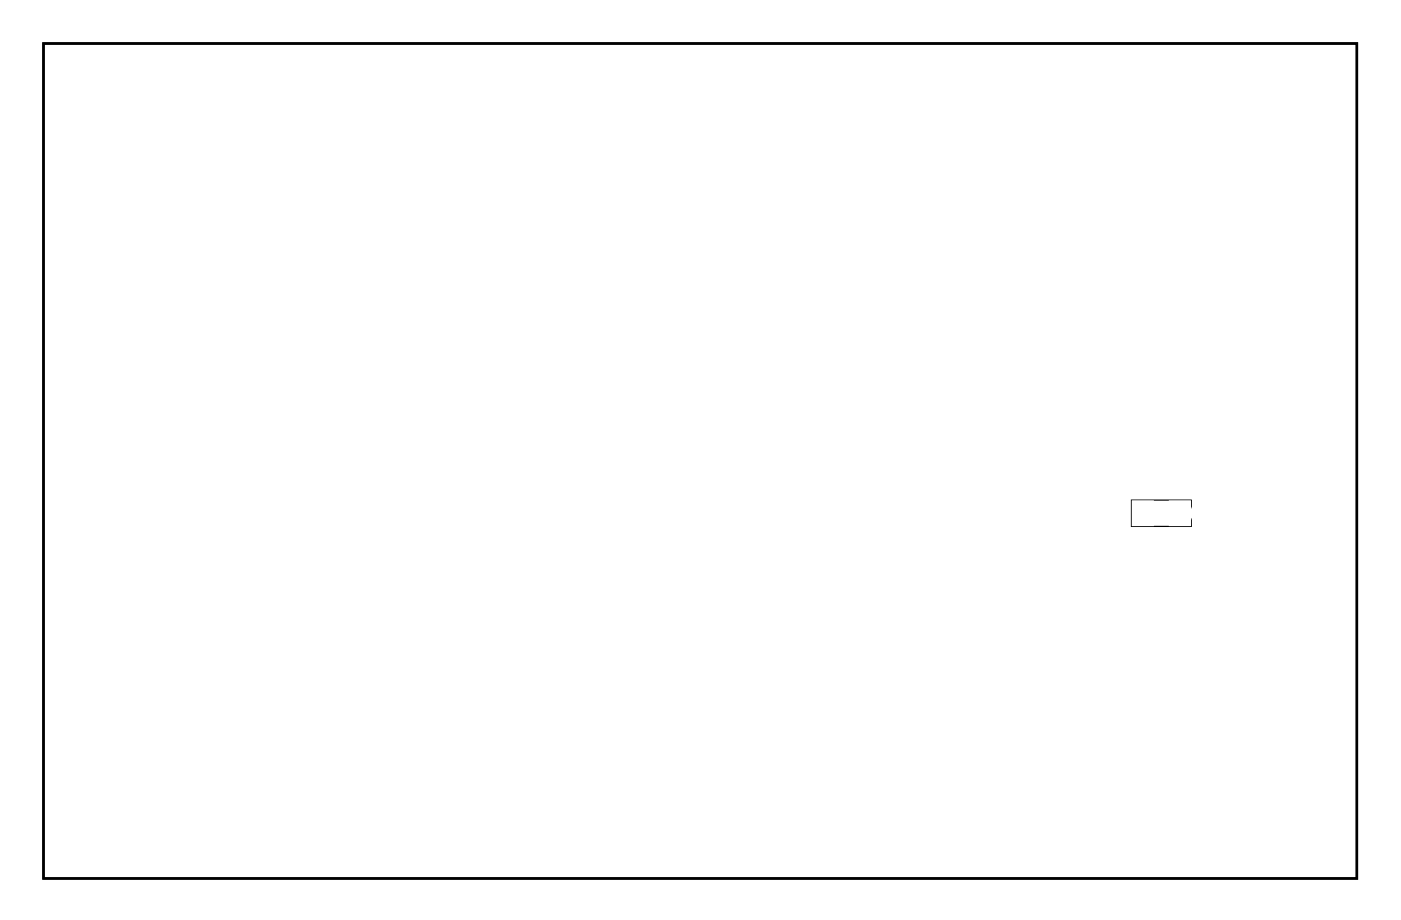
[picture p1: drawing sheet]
<svg xmlns="http://www.w3.org/2000/svg" width="117mm" height="77mm" viewBox="0 0 117 77" stroke-linecap="round" stroke-linejoin="round" font-family="sans-serif">
<path d="M3.6 3.6h109.8v69.8h-109.8z" fill="none" stroke="#000" stroke-width=".2"/>
<path d="M3.6 3.6h109.8v69.8h-109.8zM3.6 3.6v69.8h109.8v-69.8z" fill="#000"/>
<path d="M94.6 41.8h5v2.2h-5z" fill="none" stroke="#000" stroke-width=".1"/>
<circle cx="40.9" cy="41.6" r=".7" fill="#fff"/>
<circle cx="40.9" cy="41.6" r=".7" fill="none" stroke="#fff" stroke-width=".76" stroke-linecap="butt"/>
<circle cx="61.2" cy="41.6" r=".7" fill="#fff"/>
<circle cx="61.2" cy="41.6" r=".7" fill="none" stroke="#fff" stroke-width=".76" stroke-linecap="butt"/>
<path d="M94.7 42h1.6v1.9h-1.6z" fill="#fff"/>
<path d="M94.7 42h1.6v1.9h-1.6z" fill="none" stroke="#fff" stroke-width=".25"/>
<path d="M97.8 42h1.6v1.9h-1.6z" fill="#fff"/>
<path d="M97.8 42h1.6v1.9h-1.6z" fill="none" stroke="#fff" stroke-width=".25"/>
<circle cx="48.5" cy="27.7" r=".74" fill="#fff"/>
<circle cx="48.5" cy="27.7" r=".74" fill="none" stroke="#fff" stroke-width=".76" stroke-linecap="butt"/>
<circle cx="32" cy="21.3" r=".7" fill="#fff"/>
<circle cx="32" cy="21.3" r=".7" fill="none" stroke="#fff" stroke-width=".76" stroke-linecap="butt"/>
<circle cx="28.2" cy="17.5" r=".7" fill="#fff"/>
<circle cx="28.2" cy="17.5" r=".7" fill="none" stroke="#fff" stroke-width=".76" stroke-linecap="butt"/>
<circle cx="81.6" cy="59.4" r=".7" fill="#fff"/>
<circle cx="81.6" cy="59.4" r=".7" fill="none" stroke="#fff" stroke-width=".76" stroke-linecap="butt"/>
<circle cx="81.6" cy="50.5" r=".7" fill="#fff"/>
<circle cx="81.6" cy="50.5" r=".7" fill="none" stroke="#fff" stroke-width=".76" stroke-linecap="butt"/>
<circle cx="30.8" cy="64.5" r=".74" fill="#fff"/>
<circle cx="30.8" cy="64.5" r=".74" fill="none" stroke="#fff" stroke-width=".76" stroke-linecap="butt"/>
<circle cx="33.3" cy="64.5" r=".74" fill="#fff"/>
<circle cx="33.3" cy="64.5" r=".74" fill="none" stroke="#fff" stroke-width=".76" stroke-linecap="butt"/>
<circle cx="35.8" cy="64.5" r=".74" fill="#fff"/>
<circle cx="35.8" cy="64.5" r=".74" fill="none" stroke="#fff" stroke-width=".76" stroke-linecap="butt"/>
<circle cx="38.4" cy="64.5" r=".74" fill="#fff"/>
<circle cx="38.4" cy="64.5" r=".74" fill="none" stroke="#fff" stroke-width=".76" stroke-linecap="butt"/>
<circle cx="40.9" cy="64.5" r=".74" fill="#fff"/>
<circle cx="40.9" cy="64.5" r=".74" fill="none" stroke="#fff" stroke-width=".76" stroke-linecap="butt"/>
<circle cx="43.5" cy="64.5" r=".74" fill="#fff"/>
<circle cx="43.5" cy="64.5" r=".74" fill="none" stroke="#fff" stroke-width=".76" stroke-linecap="butt"/>
<circle cx="30.8" cy="49.3" r=".74" fill="#fff"/>
<circle cx="30.8" cy="49.3" r=".74" fill="none" stroke="#fff" stroke-width=".76" stroke-linecap="butt"/>
<circle cx="33.3" cy="49.3" r=".74" fill="#fff"/>
<circle cx="33.3" cy="49.3" r=".74" fill="none" stroke="#fff" stroke-width=".76" stroke-linecap="butt"/>
<circle cx="35.8" cy="49.3" r=".74" fill="#fff"/>
<circle cx="35.8" cy="49.3" r=".74" fill="none" stroke="#fff" stroke-width=".76" stroke-linecap="butt"/>
<circle cx="38.4" cy="49.3" r=".74" fill="#fff"/>
<circle cx="38.4" cy="49.3" r=".74" fill="none" stroke="#fff" stroke-width=".76" stroke-linecap="butt"/>
<circle cx="40.9" cy="49.3" r=".74" fill="#fff"/>
<circle cx="40.9" cy="49.3" r=".74" fill="none" stroke="#fff" stroke-width=".76" stroke-linecap="butt"/>
<circle cx="43.5" cy="49.3" r=".74" fill="#fff"/>
<circle cx="43.5" cy="49.3" r=".74" fill="none" stroke="#fff" stroke-width=".76" stroke-linecap="butt"/>
<circle cx="73.9" cy="25.1" r=".7" fill="#fff"/>
<circle cx="73.9" cy="25.1" r=".7" fill="none" stroke="#fff" stroke-width=".76" stroke-linecap="butt"/>
<circle cx="79" cy="25.1" r=".7" fill="#fff"/>
<circle cx="79" cy="25.1" r=".7" fill="none" stroke="#fff" stroke-width=".76" stroke-linecap="butt"/>
<circle cx="38.4" cy="45.4" r=".74" fill="#fff"/>
<circle cx="38.4" cy="45.4" r=".74" fill="none" stroke="#fff" stroke-width=".76" stroke-linecap="butt"/>
<circle cx="40.9" cy="45.4" r=".74" fill="#fff"/>
<circle cx="40.9" cy="45.4" r=".74" fill="none" stroke="#fff" stroke-width=".76" stroke-linecap="butt"/>
<circle cx="35.8" cy="67" r=".74" fill="#fff"/>
<circle cx="35.8" cy="67" r=".74" fill="none" stroke="#fff" stroke-width=".76" stroke-linecap="butt"/>
<circle cx="38.4" cy="67" r=".74" fill="#fff"/>
<circle cx="38.4" cy="67" r=".74" fill="none" stroke="#fff" stroke-width=".76" stroke-linecap="butt"/>
<circle cx="8.1" cy="7.5" r="1.6" fill="#fff"/>
<circle cx="8.1" cy="7.5" r="1.6" fill="none" stroke="#fff" stroke-width=".25"/>
<circle cx="8.1" cy="70" r="1.6" fill="#fff"/>
<circle cx="8.1" cy="70" r="1.6" fill="none" stroke="#fff" stroke-width=".25"/>
<circle cx="109.9" cy="70" r="1.6" fill="#fff"/>
<circle cx="109.9" cy="70" r="1.6" fill="none" stroke="#fff" stroke-width=".25"/>
<circle cx="109.7" cy="7.5" r="1.6" fill="#fff"/>
<circle cx="109.7" cy="7.5" r="1.6" fill="none" stroke="#fff" stroke-width=".25"/>
<circle cx="20.6" cy="41.6" r=".7" fill="#fff"/>
<circle cx="20.6" cy="41.6" r=".7" fill="none" stroke="#fff" stroke-width=".76" stroke-linecap="butt"/>
<circle cx="20.6" cy="31.5" r=".7" fill="#fff"/>
<circle cx="20.6" cy="31.5" r=".7" fill="none" stroke="#fff" stroke-width=".76" stroke-linecap="butt"/>
<circle cx="52.4" cy="9.9" r=".74" fill="#fff"/>
<circle cx="52.4" cy="9.9" r=".74" fill="none" stroke="#fff" stroke-width=".76" stroke-linecap="butt"/>
<circle cx="52.4" cy="12.4" r=".74" fill="#fff"/>
<circle cx="52.4" cy="12.4" r=".74" fill="none" stroke="#fff" stroke-width=".76" stroke-linecap="butt"/>
<circle cx="52.4" cy="15" r=".74" fill="#fff"/>
<circle cx="52.4" cy="15" r=".74" fill="none" stroke="#fff" stroke-width=".76" stroke-linecap="butt"/>
<circle cx="52.4" cy="17.5" r=".74" fill="#fff"/>
<circle cx="52.4" cy="17.5" r=".74" fill="none" stroke="#fff" stroke-width=".76" stroke-linecap="butt"/>
<circle cx="52.4" cy="20" r=".74" fill="#fff"/>
<circle cx="52.4" cy="20" r=".74" fill="none" stroke="#fff" stroke-width=".76" stroke-linecap="butt"/>
<circle cx="52.4" cy="22.6" r=".74" fill="#fff"/>
<circle cx="52.4" cy="22.6" r=".74" fill="none" stroke="#fff" stroke-width=".76" stroke-linecap="butt"/>
<circle cx="52.4" cy="25.1" r=".74" fill="#fff"/>
<circle cx="52.4" cy="25.1" r=".74" fill="none" stroke="#fff" stroke-width=".76" stroke-linecap="butt"/>
<circle cx="52.4" cy="27.7" r=".74" fill="#fff"/>
<circle cx="52.4" cy="27.7" r=".74" fill="none" stroke="#fff" stroke-width=".76" stroke-linecap="butt"/>
<circle cx="52.4" cy="30.2" r=".74" fill="#fff"/>
<circle cx="52.4" cy="30.2" r=".74" fill="none" stroke="#fff" stroke-width=".76" stroke-linecap="butt"/>
<circle cx="52.4" cy="32.7" r=".74" fill="#fff"/>
<circle cx="52.4" cy="32.7" r=".74" fill="none" stroke="#fff" stroke-width=".76" stroke-linecap="butt"/>
<circle cx="52.4" cy="35.3" r=".74" fill="#fff"/>
<circle cx="52.4" cy="35.3" r=".74" fill="none" stroke="#fff" stroke-width=".76" stroke-linecap="butt"/>
<circle cx="52.4" cy="37.8" r=".74" fill="#fff"/>
<circle cx="52.4" cy="37.8" r=".74" fill="none" stroke="#fff" stroke-width=".76" stroke-linecap="butt"/>
<circle cx="39.7" cy="37.8" r=".74" fill="#fff"/>
<circle cx="39.7" cy="37.8" r=".74" fill="none" stroke="#fff" stroke-width=".76" stroke-linecap="butt"/>
<circle cx="39.7" cy="35.3" r=".74" fill="#fff"/>
<circle cx="39.7" cy="35.3" r=".74" fill="none" stroke="#fff" stroke-width=".76" stroke-linecap="butt"/>
<circle cx="30.8" cy="45.4" r=".74" fill="#fff"/>
<circle cx="30.8" cy="45.4" r=".74" fill="none" stroke="#fff" stroke-width=".76" stroke-linecap="butt"/>
<circle cx="89.2" cy="56.9" r=".74" fill="#fff"/>
<circle cx="89.2" cy="56.9" r=".74" fill="none" stroke="#fff" stroke-width=".76" stroke-linecap="butt"/>
<circle cx="84.1" cy="56.9" r=".74" fill="#fff"/>
<circle cx="84.1" cy="56.9" r=".74" fill="none" stroke="#fff" stroke-width=".76" stroke-linecap="butt"/>
<circle cx="28.2" cy="22.6" r=".74" fill="#fff"/>
<circle cx="28.2" cy="22.6" r=".74" fill="none" stroke="#fff" stroke-width=".76" stroke-linecap="butt"/>
<circle cx="28.2" cy="30.2" r=".74" fill="#fff"/>
<circle cx="28.2" cy="30.2" r=".74" fill="none" stroke="#fff" stroke-width=".76" stroke-linecap="butt"/>
<circle cx="25.7" cy="35.3" r=".74" fill="#fff"/>
<circle cx="25.7" cy="35.3" r=".74" fill="none" stroke="#fff" stroke-width=".76" stroke-linecap="butt"/>
<circle cx="15.5" cy="30.2" r=".74" fill="#fff"/>
<circle cx="15.5" cy="30.2" r=".74" fill="none" stroke="#fff" stroke-width=".76" stroke-linecap="butt"/>
<circle cx="15.5" cy="32.7" r=".74" fill="#fff"/>
<circle cx="15.5" cy="32.7" r=".74" fill="none" stroke="#fff" stroke-width=".76" stroke-linecap="butt"/>
<circle cx="15.5" cy="20" r=".74" fill="#fff"/>
<circle cx="15.5" cy="20" r=".74" fill="none" stroke="#fff" stroke-width=".76" stroke-linecap="butt"/>
<circle cx="15.5" cy="22.6" r=".74" fill="#fff"/>
<circle cx="15.5" cy="22.6" r=".74" fill="none" stroke="#fff" stroke-width=".76" stroke-linecap="butt"/>
<circle cx="15.5" cy="9.9" r=".74" fill="#fff"/>
<circle cx="15.5" cy="9.9" r=".74" fill="none" stroke="#fff" stroke-width=".76" stroke-linecap="butt"/>
<circle cx="15.5" cy="12.4" r=".74" fill="#fff"/>
<circle cx="15.5" cy="12.4" r=".74" fill="none" stroke="#fff" stroke-width=".76" stroke-linecap="butt"/>
<circle cx="34.6" cy="15" r=".74" fill="#fff"/>
<circle cx="34.6" cy="15" r=".74" fill="none" stroke="#fff" stroke-width=".76" stroke-linecap="butt"/>
<circle cx="34.6" cy="17.5" r=".74" fill="#fff"/>
<circle cx="34.6" cy="17.5" r=".74" fill="none" stroke="#fff" stroke-width=".76" stroke-linecap="butt"/>
<circle cx="34.6" cy="20" r=".74" fill="#fff"/>
<circle cx="34.6" cy="20" r=".74" fill="none" stroke="#fff" stroke-width=".76" stroke-linecap="butt"/>
<circle cx="34.6" cy="22.6" r=".74" fill="#fff"/>
<circle cx="34.6" cy="22.6" r=".74" fill="none" stroke="#fff" stroke-width=".76" stroke-linecap="butt"/>
<circle cx="34.6" cy="25.1" r=".74" fill="#fff"/>
<circle cx="34.6" cy="25.1" r=".74" fill="none" stroke="#fff" stroke-width=".76" stroke-linecap="butt"/>
<circle cx="34.6" cy="27.7" r=".74" fill="#fff"/>
<circle cx="34.6" cy="27.7" r=".74" fill="none" stroke="#fff" stroke-width=".76" stroke-linecap="butt"/>
<circle cx="54.9" cy="15" r=".74" fill="#fff"/>
<circle cx="54.9" cy="15" r=".74" fill="none" stroke="#fff" stroke-width=".76" stroke-linecap="butt"/>
<circle cx="54.9" cy="12.4" r=".74" fill="#fff"/>
<circle cx="54.9" cy="12.4" r=".74" fill="none" stroke="#fff" stroke-width=".76" stroke-linecap="butt"/>
<circle cx="98.1" cy="45.4" r=".74" fill="#fff"/>
<circle cx="98.1" cy="45.4" r=".74" fill="none" stroke="#fff" stroke-width=".76" stroke-linecap="butt"/>
<circle cx="98.1" cy="48" r=".74" fill="#fff"/>
<circle cx="98.1" cy="48" r=".74" fill="none" stroke="#fff" stroke-width=".76" stroke-linecap="butt"/>
<circle cx="98.1" cy="50.5" r=".74" fill="#fff"/>
<circle cx="98.1" cy="50.5" r=".74" fill="none" stroke="#fff" stroke-width=".76" stroke-linecap="butt"/>
<circle cx="98.1" cy="53.1" r=".74" fill="#fff"/>
<circle cx="98.1" cy="53.1" r=".74" fill="none" stroke="#fff" stroke-width=".76" stroke-linecap="butt"/>
<circle cx="95.5" cy="17.5" r=".74" fill="#fff"/>
<circle cx="95.5" cy="17.5" r=".74" fill="none" stroke="#fff" stroke-width=".76" stroke-linecap="butt"/>
<circle cx="95.5" cy="15" r=".74" fill="#fff"/>
<circle cx="95.5" cy="15" r=".74" fill="none" stroke="#fff" stroke-width=".76" stroke-linecap="butt"/>
<circle cx="85.4" cy="17.5" r=".74" fill="#fff"/>
<circle cx="85.4" cy="17.5" r=".74" fill="none" stroke="#fff" stroke-width=".76" stroke-linecap="butt"/>
<circle cx="85.4" cy="15" r=".74" fill="#fff"/>
<circle cx="85.4" cy="15" r=".74" fill="none" stroke="#fff" stroke-width=".76" stroke-linecap="butt"/>
<circle cx="79" cy="44.2" r=".74" fill="#fff"/>
<circle cx="79" cy="44.2" r=".74" fill="none" stroke="#fff" stroke-width=".76" stroke-linecap="butt"/>
<circle cx="81.6" cy="44.2" r=".74" fill="#fff"/>
<circle cx="81.6" cy="44.2" r=".74" fill="none" stroke="#fff" stroke-width=".76" stroke-linecap="butt"/>
<circle cx="58.7" cy="21.3" r=".74" fill="#fff"/>
<circle cx="58.7" cy="21.3" r=".74" fill="none" stroke="#fff" stroke-width=".76" stroke-linecap="butt"/>
<circle cx="58.7" cy="23.9" r=".74" fill="#fff"/>
<circle cx="58.7" cy="23.9" r=".74" fill="none" stroke="#fff" stroke-width=".76" stroke-linecap="butt"/>
<circle cx="58.7" cy="26.4" r=".74" fill="#fff"/>
<circle cx="58.7" cy="26.4" r=".74" fill="none" stroke="#fff" stroke-width=".76" stroke-linecap="butt"/>
<circle cx="58.7" cy="30.2" r=".7" fill="#fff"/>
<circle cx="58.7" cy="30.2" r=".7" fill="none" stroke="#fff" stroke-width=".76" stroke-linecap="butt"/>
<circle cx="63.8" cy="30.2" r=".7" fill="#fff"/>
<circle cx="63.8" cy="30.2" r=".7" fill="none" stroke="#fff" stroke-width=".76" stroke-linecap="butt"/>
<circle cx="37.1" cy="9.9" r=".74" fill="#fff"/>
<circle cx="37.1" cy="9.9" r=".74" fill="none" stroke="#fff" stroke-width=".76" stroke-linecap="butt"/>
<circle cx="37.1" cy="12.4" r=".74" fill="#fff"/>
<circle cx="37.1" cy="12.4" r=".74" fill="none" stroke="#fff" stroke-width=".76" stroke-linecap="butt"/>
<circle cx="37.1" cy="15" r=".74" fill="#fff"/>
<circle cx="37.1" cy="15" r=".74" fill="none" stroke="#fff" stroke-width=".76" stroke-linecap="butt"/>
<circle cx="37.1" cy="17.5" r=".74" fill="#fff"/>
<circle cx="37.1" cy="17.5" r=".74" fill="none" stroke="#fff" stroke-width=".76" stroke-linecap="butt"/>
<circle cx="37.1" cy="20" r=".74" fill="#fff"/>
<circle cx="37.1" cy="20" r=".74" fill="none" stroke="#fff" stroke-width=".76" stroke-linecap="butt"/>
<circle cx="37.1" cy="22.6" r=".74" fill="#fff"/>
<circle cx="37.1" cy="22.6" r=".74" fill="none" stroke="#fff" stroke-width=".76" stroke-linecap="butt"/>
<circle cx="37.1" cy="25.1" r=".74" fill="#fff"/>
<circle cx="37.1" cy="25.1" r=".74" fill="none" stroke="#fff" stroke-width=".76" stroke-linecap="butt"/>
<circle cx="37.1" cy="27.7" r=".74" fill="#fff"/>
<circle cx="37.1" cy="27.7" r=".74" fill="none" stroke="#fff" stroke-width=".76" stroke-linecap="butt"/>
<circle cx="37.1" cy="30.2" r=".74" fill="#fff"/>
<circle cx="37.1" cy="30.2" r=".74" fill="none" stroke="#fff" stroke-width=".76" stroke-linecap="butt"/>
<circle cx="37.1" cy="32.7" r=".74" fill="#fff"/>
<circle cx="37.1" cy="32.7" r=".74" fill="none" stroke="#fff" stroke-width=".76" stroke-linecap="butt"/>
<circle cx="37.1" cy="35.3" r=".74" fill="#fff"/>
<circle cx="37.1" cy="35.3" r=".74" fill="none" stroke="#fff" stroke-width=".76" stroke-linecap="butt"/>
<circle cx="37.1" cy="37.8" r=".74" fill="#fff"/>
<circle cx="37.1" cy="37.8" r=".74" fill="none" stroke="#fff" stroke-width=".76" stroke-linecap="butt"/>
<path d="M75.8 46h1.4v1.4h-1.4z" fill="#fff"/>
<path d="M75.8 46h1.4v1.4h-1.4z" fill="none" stroke="#fff" stroke-width=".76" stroke-linecap="butt"/>
<circle cx="76.5" cy="46.7" r=".7" fill="#fff"/>
<circle cx="76.5" cy="46.7" r=".7" fill="none" stroke="#fff" stroke-width=".76" stroke-linecap="butt"/>
<circle cx="76.5" cy="39.1" r=".7" fill="#fff"/>
<circle cx="76.5" cy="39.1" r=".7" fill="none" stroke="#fff" stroke-width=".76" stroke-linecap="butt"/>
<circle cx="79" cy="46.7" r=".7" fill="#fff"/>
<circle cx="79" cy="46.7" r=".7" fill="none" stroke="#fff" stroke-width=".76" stroke-linecap="butt"/>
<circle cx="79" cy="39.1" r=".7" fill="#fff"/>
<circle cx="79" cy="39.1" r=".7" fill="none" stroke="#fff" stroke-width=".76" stroke-linecap="butt"/>
<circle cx="81.6" cy="46.7" r=".7" fill="#fff"/>
<circle cx="81.6" cy="46.7" r=".7" fill="none" stroke="#fff" stroke-width=".76" stroke-linecap="butt"/>
<circle cx="81.6" cy="39.1" r=".7" fill="#fff"/>
<circle cx="81.6" cy="39.1" r=".7" fill="none" stroke="#fff" stroke-width=".76" stroke-linecap="butt"/>
<circle cx="84.1" cy="46.7" r=".7" fill="#fff"/>
<circle cx="84.1" cy="46.7" r=".7" fill="none" stroke="#fff" stroke-width=".76" stroke-linecap="butt"/>
<circle cx="84.1" cy="39.1" r=".7" fill="#fff"/>
<circle cx="84.1" cy="39.1" r=".7" fill="none" stroke="#fff" stroke-width=".76" stroke-linecap="butt"/>
<circle cx="86.6" cy="46.7" r=".7" fill="#fff"/>
<circle cx="86.6" cy="46.7" r=".7" fill="none" stroke="#fff" stroke-width=".76" stroke-linecap="butt"/>
<circle cx="86.6" cy="39.1" r=".7" fill="#fff"/>
<circle cx="86.6" cy="39.1" r=".7" fill="none" stroke="#fff" stroke-width=".76" stroke-linecap="butt"/>
<circle cx="89.2" cy="46.7" r=".7" fill="#fff"/>
<circle cx="89.2" cy="46.7" r=".7" fill="none" stroke="#fff" stroke-width=".76" stroke-linecap="butt"/>
<circle cx="89.2" cy="39.1" r=".7" fill="#fff"/>
<circle cx="89.2" cy="39.1" r=".7" fill="none" stroke="#fff" stroke-width=".76" stroke-linecap="butt"/>
<circle cx="91.7" cy="46.7" r=".7" fill="#fff"/>
<circle cx="91.7" cy="46.7" r=".7" fill="none" stroke="#fff" stroke-width=".76" stroke-linecap="butt"/>
<circle cx="91.7" cy="39.1" r=".7" fill="#fff"/>
<circle cx="91.7" cy="39.1" r=".7" fill="none" stroke="#fff" stroke-width=".76" stroke-linecap="butt"/>
<circle cx="94.3" cy="46.7" r=".7" fill="#fff"/>
<circle cx="94.3" cy="46.7" r=".7" fill="none" stroke="#fff" stroke-width=".76" stroke-linecap="butt"/>
<circle cx="94.3" cy="39.1" r=".7" fill="#fff"/>
<circle cx="94.3" cy="39.1" r=".7" fill="none" stroke="#fff" stroke-width=".76" stroke-linecap="butt"/>
<path d="M17.4 9.2h1.4v1.4h-1.4z" fill="#fff"/>
<path d="M17.4 9.2h1.4v1.4h-1.4z" fill="none" stroke="#fff" stroke-width=".76" stroke-linecap="butt"/>
<circle cx="18.1" cy="9.9" r=".7" fill="#fff"/>
<circle cx="18.1" cy="9.9" r=".7" fill="none" stroke="#fff" stroke-width=".76" stroke-linecap="butt"/>
<circle cx="25.7" cy="9.9" r=".7" fill="#fff"/>
<circle cx="25.7" cy="9.9" r=".7" fill="none" stroke="#fff" stroke-width=".76" stroke-linecap="butt"/>
<circle cx="18.1" cy="12.4" r=".7" fill="#fff"/>
<circle cx="18.1" cy="12.4" r=".7" fill="none" stroke="#fff" stroke-width=".76" stroke-linecap="butt"/>
<circle cx="25.7" cy="12.4" r=".7" fill="#fff"/>
<circle cx="25.7" cy="12.4" r=".7" fill="none" stroke="#fff" stroke-width=".76" stroke-linecap="butt"/>
<circle cx="18.1" cy="15" r=".7" fill="#fff"/>
<circle cx="18.1" cy="15" r=".7" fill="none" stroke="#fff" stroke-width=".76" stroke-linecap="butt"/>
<circle cx="25.7" cy="15" r=".7" fill="#fff"/>
<circle cx="25.7" cy="15" r=".7" fill="none" stroke="#fff" stroke-width=".76" stroke-linecap="butt"/>
<circle cx="18.1" cy="17.5" r=".7" fill="#fff"/>
<circle cx="18.1" cy="17.5" r=".7" fill="none" stroke="#fff" stroke-width=".76" stroke-linecap="butt"/>
<circle cx="25.7" cy="17.5" r=".7" fill="#fff"/>
<circle cx="25.7" cy="17.5" r=".7" fill="none" stroke="#fff" stroke-width=".76" stroke-linecap="butt"/>
<circle cx="18.1" cy="20" r=".7" fill="#fff"/>
<circle cx="18.1" cy="20" r=".7" fill="none" stroke="#fff" stroke-width=".76" stroke-linecap="butt"/>
<circle cx="25.7" cy="20" r=".7" fill="#fff"/>
<circle cx="25.7" cy="20" r=".7" fill="none" stroke="#fff" stroke-width=".76" stroke-linecap="butt"/>
<circle cx="18.1" cy="22.6" r=".7" fill="#fff"/>
<circle cx="18.1" cy="22.6" r=".7" fill="none" stroke="#fff" stroke-width=".76" stroke-linecap="butt"/>
<circle cx="25.7" cy="22.6" r=".7" fill="#fff"/>
<circle cx="25.7" cy="22.6" r=".7" fill="none" stroke="#fff" stroke-width=".76" stroke-linecap="butt"/>
<circle cx="18.1" cy="25.1" r=".7" fill="#fff"/>
<circle cx="18.1" cy="25.1" r=".7" fill="none" stroke="#fff" stroke-width=".76" stroke-linecap="butt"/>
<circle cx="25.7" cy="25.1" r=".7" fill="#fff"/>
<circle cx="25.7" cy="25.1" r=".7" fill="none" stroke="#fff" stroke-width=".76" stroke-linecap="butt"/>
<circle cx="18.1" cy="27.7" r=".7" fill="#fff"/>
<circle cx="18.1" cy="27.7" r=".7" fill="none" stroke="#fff" stroke-width=".76" stroke-linecap="butt"/>
<circle cx="25.7" cy="27.7" r=".7" fill="#fff"/>
<circle cx="25.7" cy="27.7" r=".7" fill="none" stroke="#fff" stroke-width=".76" stroke-linecap="butt"/>
<circle cx="18.1" cy="30.2" r=".7" fill="#fff"/>
<circle cx="18.1" cy="30.2" r=".7" fill="none" stroke="#fff" stroke-width=".76" stroke-linecap="butt"/>
<circle cx="25.7" cy="30.2" r=".7" fill="#fff"/>
<circle cx="25.7" cy="30.2" r=".7" fill="none" stroke="#fff" stroke-width=".76" stroke-linecap="butt"/>
<circle cx="18.1" cy="32.7" r=".7" fill="#fff"/>
<circle cx="18.1" cy="32.7" r=".7" fill="none" stroke="#fff" stroke-width=".76" stroke-linecap="butt"/>
<circle cx="25.7" cy="32.7" r=".7" fill="#fff"/>
<circle cx="25.7" cy="32.7" r=".7" fill="none" stroke="#fff" stroke-width=".76" stroke-linecap="butt"/>
<path d="M82.1 27h1.4v1.4h-1.4z" fill="#fff"/>
<path d="M82.1 27h1.4v1.4h-1.4z" fill="none" stroke="#fff" stroke-width=".76" stroke-linecap="butt"/>
<circle cx="82.8" cy="27.7" r=".7" fill="#fff"/>
<circle cx="82.8" cy="27.7" r=".7" fill="none" stroke="#fff" stroke-width=".76" stroke-linecap="butt"/>
<circle cx="82.8" cy="20" r=".7" fill="#fff"/>
<circle cx="82.8" cy="20" r=".7" fill="none" stroke="#fff" stroke-width=".76" stroke-linecap="butt"/>
<circle cx="85.4" cy="27.7" r=".7" fill="#fff"/>
<circle cx="85.4" cy="27.7" r=".7" fill="none" stroke="#fff" stroke-width=".76" stroke-linecap="butt"/>
<circle cx="85.4" cy="20" r=".7" fill="#fff"/>
<circle cx="85.4" cy="20" r=".7" fill="none" stroke="#fff" stroke-width=".76" stroke-linecap="butt"/>
<circle cx="87.9" cy="27.7" r=".7" fill="#fff"/>
<circle cx="87.9" cy="27.7" r=".7" fill="none" stroke="#fff" stroke-width=".76" stroke-linecap="butt"/>
<circle cx="87.9" cy="20" r=".7" fill="#fff"/>
<circle cx="87.9" cy="20" r=".7" fill="none" stroke="#fff" stroke-width=".76" stroke-linecap="butt"/>
<circle cx="90.5" cy="27.7" r=".7" fill="#fff"/>
<circle cx="90.5" cy="27.7" r=".7" fill="none" stroke="#fff" stroke-width=".76" stroke-linecap="butt"/>
<circle cx="90.5" cy="20" r=".7" fill="#fff"/>
<circle cx="90.5" cy="20" r=".7" fill="none" stroke="#fff" stroke-width=".76" stroke-linecap="butt"/>
<circle cx="93" cy="27.7" r=".7" fill="#fff"/>
<circle cx="93" cy="27.7" r=".7" fill="none" stroke="#fff" stroke-width=".76" stroke-linecap="butt"/>
<circle cx="93" cy="20" r=".7" fill="#fff"/>
<circle cx="93" cy="20" r=".7" fill="none" stroke="#fff" stroke-width=".76" stroke-linecap="butt"/>
<circle cx="95.5" cy="27.7" r=".7" fill="#fff"/>
<circle cx="95.5" cy="27.7" r=".7" fill="none" stroke="#fff" stroke-width=".76" stroke-linecap="butt"/>
<circle cx="95.5" cy="20" r=".7" fill="#fff"/>
<circle cx="95.5" cy="20" r=".7" fill="none" stroke="#fff" stroke-width=".76" stroke-linecap="butt"/>
<circle cx="98.1" cy="27.7" r=".7" fill="#fff"/>
<circle cx="98.1" cy="27.7" r=".7" fill="none" stroke="#fff" stroke-width=".76" stroke-linecap="butt"/>
<circle cx="98.1" cy="20" r=".7" fill="#fff"/>
<circle cx="98.1" cy="20" r=".7" fill="none" stroke="#fff" stroke-width=".76" stroke-linecap="butt"/>
<circle cx="100.6" cy="27.7" r=".7" fill="#fff"/>
<circle cx="100.6" cy="27.7" r=".7" fill="none" stroke="#fff" stroke-width=".76" stroke-linecap="butt"/>
<circle cx="100.6" cy="20" r=".7" fill="#fff"/>
<circle cx="100.6" cy="20" r=".7" fill="none" stroke="#fff" stroke-width=".76" stroke-linecap="butt"/>
<path d="M63.1 27h1.4v1.4h-1.4z" fill="#fff"/>
<path d="M63.1 27h1.4v1.4h-1.4z" fill="none" stroke="#fff" stroke-width=".76" stroke-linecap="butt"/>
<circle cx="63.8" cy="27.7" r=".7" fill="#fff"/>
<circle cx="63.8" cy="27.7" r=".7" fill="none" stroke="#fff" stroke-width=".76" stroke-linecap="butt"/>
<circle cx="63.8" cy="20" r=".7" fill="#fff"/>
<circle cx="63.8" cy="20" r=".7" fill="none" stroke="#fff" stroke-width=".76" stroke-linecap="butt"/>
<circle cx="66.3" cy="27.7" r=".7" fill="#fff"/>
<circle cx="66.3" cy="27.7" r=".7" fill="none" stroke="#fff" stroke-width=".76" stroke-linecap="butt"/>
<circle cx="66.3" cy="20" r=".7" fill="#fff"/>
<circle cx="66.3" cy="20" r=".7" fill="none" stroke="#fff" stroke-width=".76" stroke-linecap="butt"/>
<circle cx="68.9" cy="27.7" r=".7" fill="#fff"/>
<circle cx="68.9" cy="27.7" r=".7" fill="none" stroke="#fff" stroke-width=".76" stroke-linecap="butt"/>
<circle cx="68.9" cy="20" r=".7" fill="#fff"/>
<circle cx="68.9" cy="20" r=".7" fill="none" stroke="#fff" stroke-width=".76" stroke-linecap="butt"/>
<circle cx="71.4" cy="27.7" r=".7" fill="#fff"/>
<circle cx="71.4" cy="27.7" r=".7" fill="none" stroke="#fff" stroke-width=".76" stroke-linecap="butt"/>
<circle cx="71.4" cy="20" r=".7" fill="#fff"/>
<circle cx="71.4" cy="20" r=".7" fill="none" stroke="#fff" stroke-width=".76" stroke-linecap="butt"/>
<circle cx="100.6" cy="40.4" r=".74" fill="#fff"/>
<circle cx="100.6" cy="40.4" r=".74" fill="none" stroke="#fff" stroke-width=".76" stroke-linecap="butt"/>
<circle cx="100.6" cy="42.9" r=".74" fill="#fff"/>
<circle cx="100.6" cy="42.9" r=".74" fill="none" stroke="#fff" stroke-width=".76" stroke-linecap="butt"/>
<circle cx="100.6" cy="45.4" r=".74" fill="#fff"/>
<circle cx="100.6" cy="45.4" r=".74" fill="none" stroke="#fff" stroke-width=".76" stroke-linecap="butt"/>
<circle cx="100.6" cy="48" r=".74" fill="#fff"/>
<circle cx="100.6" cy="48" r=".74" fill="none" stroke="#fff" stroke-width=".76" stroke-linecap="butt"/>
<circle cx="100.6" cy="50.5" r=".74" fill="#fff"/>
<circle cx="100.6" cy="50.5" r=".74" fill="none" stroke="#fff" stroke-width=".76" stroke-linecap="butt"/>
<circle cx="100.6" cy="53.1" r=".74" fill="#fff"/>
<circle cx="100.6" cy="53.1" r=".74" fill="none" stroke="#fff" stroke-width=".76" stroke-linecap="butt"/>
<circle cx="100.6" cy="55.6" r=".74" fill="#fff"/>
<circle cx="100.6" cy="55.6" r=".74" fill="none" stroke="#fff" stroke-width=".76" stroke-linecap="butt"/>
<circle cx="100.6" cy="58.1" r=".74" fill="#fff"/>
<circle cx="100.6" cy="58.1" r=".74" fill="none" stroke="#fff" stroke-width=".76" stroke-linecap="butt"/>
<circle cx="7.9" cy="16.2" r=".74" fill="#fff"/>
<circle cx="7.9" cy="16.2" r=".74" fill="none" stroke="#fff" stroke-width=".76" stroke-linecap="butt"/>
<circle cx="7.9" cy="18.8" r=".74" fill="#fff"/>
<circle cx="7.9" cy="18.8" r=".74" fill="none" stroke="#fff" stroke-width=".76" stroke-linecap="butt"/>
<circle cx="7.9" cy="21.3" r=".74" fill="#fff"/>
<circle cx="7.9" cy="21.3" r=".74" fill="none" stroke="#fff" stroke-width=".76" stroke-linecap="butt"/>
<circle cx="7.9" cy="23.9" r=".74" fill="#fff"/>
<circle cx="7.9" cy="23.9" r=".74" fill="none" stroke="#fff" stroke-width=".76" stroke-linecap="butt"/>
<circle cx="7.9" cy="26.4" r=".74" fill="#fff"/>
<circle cx="7.9" cy="26.4" r=".74" fill="none" stroke="#fff" stroke-width=".76" stroke-linecap="butt"/>
<circle cx="7.9" cy="28.9" r=".74" fill="#fff"/>
<circle cx="7.9" cy="28.9" r=".74" fill="none" stroke="#fff" stroke-width=".76" stroke-linecap="butt"/>
<circle cx="7.9" cy="31.5" r=".74" fill="#fff"/>
<circle cx="7.9" cy="31.5" r=".74" fill="none" stroke="#fff" stroke-width=".76" stroke-linecap="butt"/>
<circle cx="7.9" cy="34" r=".74" fill="#fff"/>
<circle cx="7.9" cy="34" r=".74" fill="none" stroke="#fff" stroke-width=".76" stroke-linecap="butt"/>
<circle cx="68.9" cy="16.2" r=".7" fill="#fff"/>
<circle cx="68.9" cy="16.2" r=".7" fill="none" stroke="#fff" stroke-width=".76" stroke-linecap="butt"/>
<circle cx="68.9" cy="8.6" r=".7" fill="#fff"/>
<circle cx="68.9" cy="8.6" r=".7" fill="none" stroke="#fff" stroke-width=".76" stroke-linecap="butt"/>
<circle cx="66.3" cy="16.2" r=".7" fill="#fff"/>
<circle cx="66.3" cy="16.2" r=".7" fill="none" stroke="#fff" stroke-width=".76" stroke-linecap="butt"/>
<circle cx="66.3" cy="8.6" r=".7" fill="#fff"/>
<circle cx="66.3" cy="8.6" r=".7" fill="none" stroke="#fff" stroke-width=".76" stroke-linecap="butt"/>
<circle cx="73.9" cy="9.9" r=".64" fill="#fff"/>
<circle cx="73.9" cy="9.9" r=".64" fill="none" stroke="#fff" stroke-width=".76" stroke-linecap="butt"/>
<circle cx="71.4" cy="9.9" r=".64" fill="#fff"/>
<circle cx="71.4" cy="9.9" r=".64" fill="none" stroke="#fff" stroke-width=".76" stroke-linecap="butt"/>
<circle cx="73.9" cy="15" r=".64" fill="#fff"/>
<circle cx="73.9" cy="15" r=".64" fill="none" stroke="#fff" stroke-width=".76" stroke-linecap="butt"/>
<circle cx="71.4" cy="15" r=".64" fill="#fff"/>
<circle cx="71.4" cy="15" r=".64" fill="none" stroke="#fff" stroke-width=".76" stroke-linecap="butt"/>
<path d="M91 53.6h1.4v1.4h-1.4z" fill="#fff"/>
<path d="M91 53.6h1.4v1.4h-1.4z" fill="none" stroke="#fff" stroke-width=".76" stroke-linecap="butt"/>
<circle cx="91.7" cy="54.3" r=".7" fill="#fff"/>
<circle cx="91.7" cy="54.3" r=".7" fill="none" stroke="#fff" stroke-width=".76" stroke-linecap="butt"/>
<circle cx="91.7" cy="62" r=".7" fill="#fff"/>
<circle cx="91.7" cy="62" r=".7" fill="none" stroke="#fff" stroke-width=".76" stroke-linecap="butt"/>
<circle cx="89.2" cy="54.3" r=".7" fill="#fff"/>
<circle cx="89.2" cy="54.3" r=".7" fill="none" stroke="#fff" stroke-width=".76" stroke-linecap="butt"/>
<circle cx="89.2" cy="62" r=".7" fill="#fff"/>
<circle cx="89.2" cy="62" r=".7" fill="none" stroke="#fff" stroke-width=".76" stroke-linecap="butt"/>
<circle cx="86.6" cy="54.3" r=".7" fill="#fff"/>
<circle cx="86.6" cy="54.3" r=".7" fill="none" stroke="#fff" stroke-width=".76" stroke-linecap="butt"/>
<circle cx="86.6" cy="62" r=".7" fill="#fff"/>
<circle cx="86.6" cy="62" r=".7" fill="none" stroke="#fff" stroke-width=".76" stroke-linecap="butt"/>
<circle cx="84.1" cy="54.3" r=".7" fill="#fff"/>
<circle cx="84.1" cy="54.3" r=".7" fill="none" stroke="#fff" stroke-width=".76" stroke-linecap="butt"/>
<circle cx="84.1" cy="62" r=".7" fill="#fff"/>
<circle cx="84.1" cy="62" r=".7" fill="none" stroke="#fff" stroke-width=".76" stroke-linecap="butt"/>
<circle cx="81.6" cy="54.3" r=".7" fill="#fff"/>
<circle cx="81.6" cy="54.3" r=".7" fill="none" stroke="#fff" stroke-width=".76" stroke-linecap="butt"/>
<circle cx="81.6" cy="62" r=".7" fill="#fff"/>
<circle cx="81.6" cy="62" r=".7" fill="none" stroke="#fff" stroke-width=".76" stroke-linecap="butt"/>
<circle cx="79" cy="54.3" r=".7" fill="#fff"/>
<circle cx="79" cy="54.3" r=".7" fill="none" stroke="#fff" stroke-width=".76" stroke-linecap="butt"/>
<circle cx="79" cy="62" r=".7" fill="#fff"/>
<circle cx="79" cy="62" r=".7" fill="none" stroke="#fff" stroke-width=".76" stroke-linecap="butt"/>
<circle cx="76.5" cy="54.3" r=".7" fill="#fff"/>
<circle cx="76.5" cy="54.3" r=".7" fill="none" stroke="#fff" stroke-width=".76" stroke-linecap="butt"/>
<circle cx="76.5" cy="62" r=".7" fill="#fff"/>
<circle cx="76.5" cy="62" r=".7" fill="none" stroke="#fff" stroke-width=".76" stroke-linecap="butt"/>
</svg>
